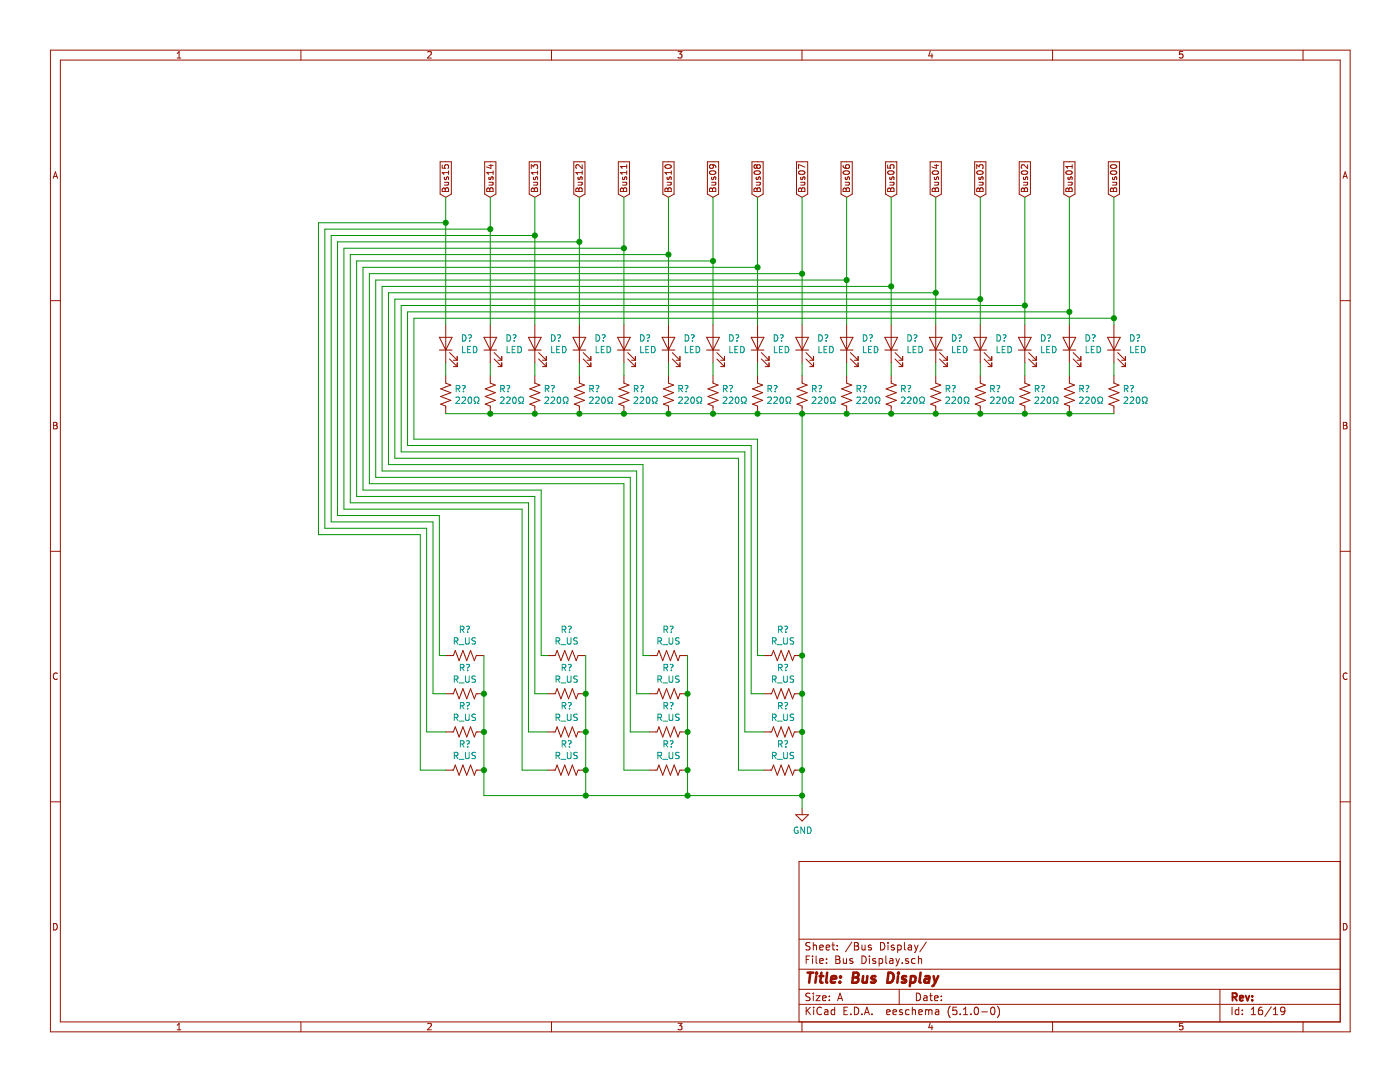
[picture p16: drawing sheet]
EESchema Schematic File Version 4
LIBS:Firenze-cache
EELAYER 29 0
EELAYER END
$Descr A 11000 8500
encoding utf-8
Sheet 16 19
Title "Bus Display"
Date ""
Rev ""
Comp ""
Comment1 ""
Comment2 ""
Comment3 ""
Comment4 ""
$EndDescr
$Comp
L Device:LED D?
U 1 1
P 5250 2700
F 0 "D?" V 5289 2583 50  0000 R CNN
F 1 "LED" V 5198 2583 50  0000 R CNN
F 2 "" H 5250 2700 50  0001 C CNN
F 3 "~" H 5250 2700 50  0001 C CNN
	1    5250 2700
	0    -1   -1   0   
$EndComp
$Comp
L Device:LED D?
U 1 1
P 4900 2700
F 0 "D?" V 4939 2583 50  0000 R CNN
F 1 "LED" V 4848 2583 50  0000 R CNN
F 2 "" H 4900 2700 50  0001 C CNN
F 3 "~" H 4900 2700 50  0001 C CNN
	1    4900 2700
	0    -1   -1   0   
$EndComp
$Comp
L Device:LED D?
U 1 1
P 4550 2700
F 0 "D?" V 4589 2583 50  0000 R CNN
F 1 "LED" V 4498 2583 50  0000 R CNN
F 2 "" H 4550 2700 50  0001 C CNN
F 3 "~" H 4550 2700 50  0001 C CNN
	1    4550 2700
	0    -1   -1   0   
$EndComp
$Comp
L Device:LED D?
U 1 1
P 5600 2700
F 0 "D?" V 5639 2583 50  0000 R CNN
F 1 "LED" V 5548 2583 50  0000 R CNN
F 2 "" H 5600 2700 50  0001 C CNN
F 3 "~" H 5600 2700 50  0001 C CNN
	1    5600 2700
	0    -1   -1   0   
$EndComp
$Comp
L Device:LED D?
U 1 1
P 5950 2700
F 0 "D?" V 5989 2583 50  0000 R CNN
F 1 "LED" V 5898 2583 50  0000 R CNN
F 2 "" H 5950 2700 50  0001 C CNN
F 3 "~" H 5950 2700 50  0001 C CNN
	1    5950 2700
	0    -1   -1   0   
$EndComp
$Comp
L Device:LED D?
U 1 1
P 4200 2700
F 0 "D?" V 4239 2583 50  0000 R CNN
F 1 "LED" V 4148 2583 50  0000 R CNN
F 2 "" H 4200 2700 50  0001 C CNN
F 3 "~" H 4200 2700 50  0001 C CNN
	1    4200 2700
	0    -1   -1   0   
$EndComp
$Comp
L Device:LED D?
U 1 1
P 6300 2700
F 0 "D?" V 6339 2583 50  0000 R CNN
F 1 "LED" V 6248 2583 50  0000 R CNN
F 2 "" H 6300 2700 50  0001 C CNN
F 3 "~" H 6300 2700 50  0001 C CNN
	1    6300 2700
	0    -1   -1   0   
$EndComp
$Comp
L Device:LED D?
U 1 1
P 3850 2700
F 0 "D?" V 3889 2583 50  0000 R CNN
F 1 "LED" V 3798 2583 50  0000 R CNN
F 2 "" H 3850 2700 50  0001 C CNN
F 3 "~" H 3850 2700 50  0001 C CNN
	1    3850 2700
	0    -1   -1   0   
$EndComp
$Comp
L Device:LED D?
U 1 1
P 6650 2700
F 0 "D?" V 6689 2583 50  0000 R CNN
F 1 "LED" V 6598 2583 50  0000 R CNN
F 2 "" H 6650 2700 50  0001 C CNN
F 3 "~" H 6650 2700 50  0001 C CNN
	1    6650 2700
	0    -1   -1   0   
$EndComp
$Comp
L Device:LED D?
U 1 1
P 3500 2700
F 0 "D?" V 3539 2583 50  0000 R CNN
F 1 "LED" V 3448 2583 50  0000 R CNN
F 2 "" H 3500 2700 50  0001 C CNN
F 3 "~" H 3500 2700 50  0001 C CNN
	1    3500 2700
	0    -1   -1   0   
$EndComp
$Comp
L Device:LED D?
U 1 1
P 7000 2700
F 0 "D?" V 7039 2583 50  0000 R CNN
F 1 "LED" V 6948 2583 50  0000 R CNN
F 2 "" H 7000 2700 50  0001 C CNN
F 3 "~" H 7000 2700 50  0001 C CNN
	1    7000 2700
	0    -1   -1   0   
$EndComp
$Comp
L Device:LED D?
U 1 1
P 7350 2700
F 0 "D?" V 7389 2583 50  0000 R CNN
F 1 "LED" V 7298 2583 50  0000 R CNN
F 2 "" H 7350 2700 50  0001 C CNN
F 3 "~" H 7350 2700 50  0001 C CNN
	1    7350 2700
	0    -1   -1   0   
$EndComp
$Comp
L Device:LED D?
U 1 1
P 7700 2700
F 0 "D?" V 7739 2583 50  0000 R CNN
F 1 "LED" V 7648 2583 50  0000 R CNN
F 2 "" H 7700 2700 50  0001 C CNN
F 3 "~" H 7700 2700 50  0001 C CNN
	1    7700 2700
	0    -1   -1   0   
$EndComp
$Comp
L Device:LED D?
U 1 1
P 8050 2700
F 0 "D?" V 8089 2583 50  0000 R CNN
F 1 "LED" V 7998 2583 50  0000 R CNN
F 2 "" H 8050 2700 50  0001 C CNN
F 3 "~" H 8050 2700 50  0001 C CNN
	1    8050 2700
	0    -1   -1   0   
$EndComp
$Comp
L Device:LED D?
U 1 1
P 8400 2700
F 0 "D?" V 8439 2583 50  0000 R CNN
F 1 "LED" V 8348 2583 50  0000 R CNN
F 2 "" H 8400 2700 50  0001 C CNN
F 3 "~" H 8400 2700 50  0001 C CNN
	1    8400 2700
	0    -1   -1   0   
$EndComp
$Comp
L Device:LED D?
U 1 1
P 8750 2700
F 0 "D?" V 8789 2583 50  0000 R CNN
F 1 "LED" V 8698 2583 50  0000 R CNN
F 2 "" H 8750 2700 50  0001 C CNN
F 3 "~" H 8750 2700 50  0001 C CNN
	1    8750 2700
	0    -1   -1   0   
$EndComp
$Comp
L Device:R_US R?
U 1 1
P 5600 3100
F 0 "R?" H 5668 3146 50  0000 L CNN
F 1 "220Ω" H 5668 3055 50  0000 L CNN
F 2 "" V 5640 3090 50  0001 C CNN
F 3 "~" H 5600 3100 50  0001 C CNN
	1    5600 3100
	1    0    0    -1  
$EndComp
$Comp
L Device:R_US R?
U 1 1
P 5950 3100
F 0 "R?" H 6018 3146 50  0000 L CNN
F 1 "220Ω" H 6018 3055 50  0000 L CNN
F 2 "" V 5990 3090 50  0001 C CNN
F 3 "~" H 5950 3100 50  0001 C CNN
	1    5950 3100
	1    0    0    -1  
$EndComp
$Comp
L Device:R_US R?
U 1 1
P 6300 3100
F 0 "R?" H 6368 3146 50  0000 L CNN
F 1 "220Ω" H 6368 3055 50  0000 L CNN
F 2 "" V 6340 3090 50  0001 C CNN
F 3 "~" H 6300 3100 50  0001 C CNN
	1    6300 3100
	1    0    0    -1  
$EndComp
$Comp
L Device:R_US R?
U 1 1
P 6650 3100
F 0 "R?" H 6718 3146 50  0000 L CNN
F 1 "220Ω" H 6718 3055 50  0000 L CNN
F 2 "" V 6690 3090 50  0001 C CNN
F 3 "~" H 6650 3100 50  0001 C CNN
	1    6650 3100
	1    0    0    -1  
$EndComp
$Comp
L Device:R_US R?
U 1 1
P 7000 3100
F 0 "R?" H 7068 3146 50  0000 L CNN
F 1 "220Ω" H 7068 3055 50  0000 L CNN
F 2 "" V 7040 3090 50  0001 C CNN
F 3 "~" H 7000 3100 50  0001 C CNN
	1    7000 3100
	1    0    0    -1  
$EndComp
$Comp
L Device:R_US R?
U 1 1
P 7350 3100
F 0 "R?" H 7418 3146 50  0000 L CNN
F 1 "220Ω" H 7418 3055 50  0000 L CNN
F 2 "" V 7390 3090 50  0001 C CNN
F 3 "~" H 7350 3100 50  0001 C CNN
	1    7350 3100
	1    0    0    -1  
$EndComp
$Comp
L Device:R_US R?
U 1 1
P 7700 3100
F 0 "R?" H 7768 3146 50  0000 L CNN
F 1 "220Ω" H 7768 3055 50  0000 L CNN
F 2 "" V 7740 3090 50  0001 C CNN
F 3 "~" H 7700 3100 50  0001 C CNN
	1    7700 3100
	1    0    0    -1  
$EndComp
$Comp
L Device:R_US R?
U 1 1
P 8050 3100
F 0 "R?" H 8118 3146 50  0000 L CNN
F 1 "220Ω" H 8118 3055 50  0000 L CNN
F 2 "" V 8090 3090 50  0001 C CNN
F 3 "~" H 8050 3100 50  0001 C CNN
	1    8050 3100
	1    0    0    -1  
$EndComp
$Comp
L Device:R_US R?
U 1 1
P 8400 3100
F 0 "R?" H 8468 3146 50  0000 L CNN
F 1 "220Ω" H 8468 3055 50  0000 L CNN
F 2 "" V 8440 3090 50  0001 C CNN
F 3 "~" H 8400 3100 50  0001 C CNN
	1    8400 3100
	1    0    0    -1  
$EndComp
$Comp
L Device:R_US R?
U 1 1
P 8750 3100
F 0 "R?" H 8818 3146 50  0000 L CNN
F 1 "220Ω" H 8818 3055 50  0000 L CNN
F 2 "" V 8790 3090 50  0001 C CNN
F 3 "~" H 8750 3100 50  0001 C CNN
	1    8750 3100
	1    0    0    -1  
$EndComp
$Comp
L Device:R_US R?
U 1 1
P 5250 3100
F 0 "R?" H 5318 3146 50  0000 L CNN
F 1 "220Ω" H 5318 3055 50  0000 L CNN
F 2 "" V 5290 3090 50  0001 C CNN
F 3 "~" H 5250 3100 50  0001 C CNN
	1    5250 3100
	1    0    0    -1  
$EndComp
$Comp
L Device:R_US R?
U 1 1
P 4900 3100
F 0 "R?" H 4968 3146 50  0000 L CNN
F 1 "220Ω" H 4968 3055 50  0000 L CNN
F 2 "" V 4940 3090 50  0001 C CNN
F 3 "~" H 4900 3100 50  0001 C CNN
	1    4900 3100
	1    0    0    -1  
$EndComp
$Comp
L Device:R_US R?
U 1 1
P 4550 3100
F 0 "R?" H 4618 3146 50  0000 L CNN
F 1 "220Ω" H 4618 3055 50  0000 L CNN
F 2 "" V 4590 3090 50  0001 C CNN
F 3 "~" H 4550 3100 50  0001 C CNN
	1    4550 3100
	1    0    0    -1  
$EndComp
$Comp
L Device:R_US R?
U 1 1
P 4200 3100
F 0 "R?" H 4268 3146 50  0000 L CNN
F 1 "220Ω" H 4268 3055 50  0000 L CNN
F 2 "" V 4240 3090 50  0001 C CNN
F 3 "~" H 4200 3100 50  0001 C CNN
	1    4200 3100
	1    0    0    -1  
$EndComp
$Comp
L Device:R_US R?
U 1 1
P 3850 3100
F 0 "R?" H 3918 3146 50  0000 L CNN
F 1 "220Ω" H 3918 3055 50  0000 L CNN
F 2 "" V 3890 3090 50  0001 C CNN
F 3 "~" H 3850 3100 50  0001 C CNN
	1    3850 3100
	1    0    0    -1  
$EndComp
$Comp
L Device:R_US R?
U 1 1
P 3500 3100
F 0 "R?" H 3568 3146 50  0000 L CNN
F 1 "220Ω" H 3568 3055 50  0000 L CNN
F 2 "" V 3540 3090 50  0001 C CNN
F 3 "~" H 3500 3100 50  0001 C CNN
	1    3500 3100
	1    0    0    -1  
$EndComp
Wire Wire Line
	8750 3250 8400 3250
Wire Wire Line
	8400 3250 8050 3250
Connection ~ 8400 3250
Wire Wire Line
	8050 3250 7700 3250
Connection ~ 8050 3250
Wire Wire Line
	7700 3250 7350 3250
Connection ~ 7700 3250
Wire Wire Line
	7350 3250 7000 3250
Connection ~ 7350 3250
Wire Wire Line
	7000 3250 6650 3250
Connection ~ 7000 3250
Wire Wire Line
	6650 3250 6300 3250
Connection ~ 6650 3250
Connection ~ 6300 3250
Wire Wire Line
	5950 3250 5600 3250
Connection ~ 5950 3250
Wire Wire Line
	5600 3250 5250 3250
Connection ~ 5600 3250
Wire Wire Line
	5250 3250 4900 3250
Connection ~ 5250 3250
Wire Wire Line
	4900 3250 4550 3250
Connection ~ 4900 3250
Wire Wire Line
	4550 3250 4200 3250
Connection ~ 4550 3250
Wire Wire Line
	4200 3250 3850 3250
Connection ~ 4200 3250
Wire Wire Line
	3850 3250 3500 3250
Connection ~ 3850 3250
Wire Wire Line
	3500 2850 3500 2950
Wire Wire Line
	3850 2850 3850 2950
Wire Wire Line
	4200 2850 4200 2950
Wire Wire Line
	4550 2950 4550 2850
Wire Wire Line
	4900 2850 4900 2950
Wire Wire Line
	5250 2950 5250 2850
Wire Wire Line
	5600 2850 5600 2950
Wire Wire Line
	5950 2850 5950 2950
Wire Wire Line
	6300 2850 6300 2950
Wire Wire Line
	6650 2850 6650 2950
Wire Wire Line
	7000 2850 7000 2950
Wire Wire Line
	7350 2850 7350 2950
Wire Wire Line
	7700 2850 7700 2950
Wire Wire Line
	8050 2850 8050 2950
Wire Wire Line
	8400 2850 8400 2950
Wire Wire Line
	8750 2850 8750 2950
$Comp
L Device:R_US R?
U 1 1
P 3650 6050
F 0 "R?" V 3445 6050 50  0000 C CNN
F 1 "R_US" V 3536 6050 50  0000 C CNN
F 2 "" V 3690 6040 50  0001 C CNN
F 3 "~" H 3650 6050 50  0001 C CNN
	1    3650 6050
	0    1    1    0   
$EndComp
$Comp
L Device:R_US R?
U 1 1
P 3650 5150
F 0 "R?" V 3445 5150 50  0000 C CNN
F 1 "R_US" V 3536 5150 50  0000 C CNN
F 2 "" V 3690 5140 50  0001 C CNN
F 3 "~" H 3650 5150 50  0001 C CNN
	1    3650 5150
	0    1    1    0   
$EndComp
$Comp
L Device:R_US R?
U 1 1
P 3650 5450
F 0 "R?" V 3445 5450 50  0000 C CNN
F 1 "R_US" V 3536 5450 50  0000 C CNN
F 2 "" V 3690 5440 50  0001 C CNN
F 3 "~" H 3650 5450 50  0001 C CNN
	1    3650 5450
	0    1    1    0   
$EndComp
$Comp
L Device:R_US R?
U 1 1
P 3650 5750
F 0 "R?" V 3445 5750 50  0000 C CNN
F 1 "R_US" V 3536 5750 50  0000 C CNN
F 2 "" V 3690 5740 50  0001 C CNN
F 3 "~" H 3650 5750 50  0001 C CNN
	1    3650 5750
	0    1    1    0   
$EndComp
Wire Wire Line
	3800 6050 3800 5750
Wire Wire Line
	3800 5750 3800 5450
Connection ~ 3800 5750
Wire Wire Line
	3800 5450 3800 5150
Connection ~ 3800 5450
$Comp
L Device:R_US R?
U 1 1
P 4450 5150
F 0 "R?" V 4245 5150 50  0000 C CNN
F 1 "R_US" V 4336 5150 50  0000 C CNN
F 2 "" V 4490 5140 50  0001 C CNN
F 3 "~" H 4450 5150 50  0001 C CNN
	1    4450 5150
	0    1    1    0   
$EndComp
$Comp
L Device:R_US R?
U 1 1
P 4450 5450
F 0 "R?" V 4245 5450 50  0000 C CNN
F 1 "R_US" V 4336 5450 50  0000 C CNN
F 2 "" V 4490 5440 50  0001 C CNN
F 3 "~" H 4450 5450 50  0001 C CNN
	1    4450 5450
	0    1    1    0   
$EndComp
$Comp
L Device:R_US R?
U 1 1
P 4450 5750
F 0 "R?" V 4245 5750 50  0000 C CNN
F 1 "R_US" V 4336 5750 50  0000 C CNN
F 2 "" V 4490 5740 50  0001 C CNN
F 3 "~" H 4450 5750 50  0001 C CNN
	1    4450 5750
	0    1    1    0   
$EndComp
$Comp
L Device:R_US R?
U 1 1
P 4450 6050
F 0 "R?" V 4245 6050 50  0000 C CNN
F 1 "R_US" V 4336 6050 50  0000 C CNN
F 2 "" V 4490 6040 50  0001 C CNN
F 3 "~" H 4450 6050 50  0001 C CNN
	1    4450 6050
	0    1    1    0   
$EndComp
Wire Wire Line
	4600 6050 4600 5750
Wire Wire Line
	4600 5750 4600 5450
Connection ~ 4600 5750
Wire Wire Line
	4600 5450 4600 5150
Connection ~ 4600 5450
Wire Wire Line
	3800 6050 3800 6250
Wire Wire Line
	4600 6250 4600 6050
Connection ~ 3800 6050
Connection ~ 4600 6050
$Comp
L Device:R_US R?
U 1 1
P 5250 5150
F 0 "R?" V 5045 5150 50  0000 C CNN
F 1 "R_US" V 5136 5150 50  0000 C CNN
F 2 "" V 5290 5140 50  0001 C CNN
F 3 "~" H 5250 5150 50  0001 C CNN
	1    5250 5150
	0    1    1    0   
$EndComp
$Comp
L Device:R_US R?
U 1 1
P 5250 5450
F 0 "R?" V 5045 5450 50  0000 C CNN
F 1 "R_US" V 5136 5450 50  0000 C CNN
F 2 "" V 5290 5440 50  0001 C CNN
F 3 "~" H 5250 5450 50  0001 C CNN
	1    5250 5450
	0    1    1    0   
$EndComp
$Comp
L Device:R_US R?
U 1 1
P 5250 5750
F 0 "R?" V 5045 5750 50  0000 C CNN
F 1 "R_US" V 5136 5750 50  0000 C CNN
F 2 "" V 5290 5740 50  0001 C CNN
F 3 "~" H 5250 5750 50  0001 C CNN
	1    5250 5750
	0    1    1    0   
$EndComp
$Comp
L Device:R_US R?
U 1 1
P 5250 6050
F 0 "R?" V 5045 6050 50  0000 C CNN
F 1 "R_US" V 5136 6050 50  0000 C CNN
F 2 "" V 5290 6040 50  0001 C CNN
F 3 "~" H 5250 6050 50  0001 C CNN
	1    5250 6050
	0    1    1    0   
$EndComp
Wire Wire Line
	5400 5150 5400 5450
Wire Wire Line
	5400 5450 5400 5750
Connection ~ 5400 5450
Wire Wire Line
	5400 5750 5400 6050
Connection ~ 5400 5750
Wire Wire Line
	5400 6050 5400 6250
Connection ~ 5400 6050
$Comp
L Device:R_US R?
U 1 1
P 6150 5150
F 0 "R?" V 5945 5150 50  0000 C CNN
F 1 "R_US" V 6036 5150 50  0000 C CNN
F 2 "" V 6190 5140 50  0001 C CNN
F 3 "~" H 6150 5150 50  0001 C CNN
	1    6150 5150
	0    1    1    0   
$EndComp
Wire Wire Line
	3800 6250 4600 6250
Wire Wire Line
	5400 6250 4600 6250
Connection ~ 4600 6250
$Comp
L Device:R_US R?
U 1 1
P 6150 5450
F 0 "R?" V 5945 5450 50  0000 C CNN
F 1 "R_US" V 6036 5450 50  0000 C CNN
F 2 "" V 6190 5440 50  0001 C CNN
F 3 "~" H 6150 5450 50  0001 C CNN
	1    6150 5450
	0    1    1    0   
$EndComp
$Comp
L Device:R_US R?
U 1 1
P 6150 5750
F 0 "R?" V 5945 5750 50  0000 C CNN
F 1 "R_US" V 6036 5750 50  0000 C CNN
F 2 "" V 6190 5740 50  0001 C CNN
F 3 "~" H 6150 5750 50  0001 C CNN
	1    6150 5750
	0    1    1    0   
$EndComp
$Comp
L Device:R_US R?
U 1 1
P 6150 6050
F 0 "R?" V 5945 6050 50  0000 C CNN
F 1 "R_US" V 6036 6050 50  0000 C CNN
F 2 "" V 6190 6040 50  0001 C CNN
F 3 "~" H 6150 6050 50  0001 C CNN
	1    6150 6050
	0    1    1    0   
$EndComp
Wire Wire Line
	6300 5150 6300 5450
Wire Wire Line
	6300 5450 6300 5750
Connection ~ 6300 5450
Wire Wire Line
	6300 5750 6300 6050
Connection ~ 6300 5750
Wire Wire Line
	6300 6050 6300 6250
Wire Wire Line
	6300 6250 5400 6250
Connection ~ 6300 6050
Connection ~ 5400 6250
$Comp
L power:GND #PWR?
U 1 1
P 6300 6350
F 0 "#PWR?" H 6300 6100 50  0001 C CNN
F 1 "GND" H 6305 6177 50  0000 C CNN
F 2 "" H 6300 6350 50  0001 C CNN
F 3 "" H 6300 6350 50  0001 C CNN
	1    6300 6350
	1    0    0    -1  
$EndComp
Wire Wire Line
	6300 6350 6300 6250
Connection ~ 6300 6250
Text GLabel 8750 1550 1    50   Input ~ 0
Bus00
Text GLabel 8400 1550 1    50   Input ~ 0
Bus01
Text GLabel 8050 1550 1    50   Input ~ 0
Bus02
Text GLabel 7700 1550 1    50   Input ~ 0
Bus03
Text GLabel 7350 1550 1    50   Input ~ 0
Bus04
Text GLabel 7000 1550 1    50   Input ~ 0
Bus05
Text GLabel 6650 1550 1    50   Input ~ 0
Bus06
Text GLabel 6300 1550 1    50   Input ~ 0
Bus07
Text GLabel 5950 1550 1    50   Input ~ 0
Bus08
Text GLabel 5600 1550 1    50   Input ~ 0
Bus09
Text GLabel 5250 1550 1    50   Input ~ 0
Bus10
Text GLabel 4900 1550 1    50   Input ~ 0
Bus11
Text GLabel 4550 1550 1    50   Input ~ 0
Bus12
Text GLabel 4200 1550 1    50   Input ~ 0
Bus13
Text GLabel 3850 1550 1    50   Input ~ 0
Bus14
Text GLabel 3500 1550 1    50   Input ~ 0
Bus15
Wire Wire Line
	8750 2550 8750 2500
Wire Wire Line
	8400 1550 8400 2450
Wire Wire Line
	8050 2550 8050 2400
Wire Wire Line
	7700 1550 7700 2350
Wire Wire Line
	7350 2550 7350 2300
Wire Wire Line
	7000 1550 7000 2250
Wire Wire Line
	6650 2550 6650 2200
Wire Wire Line
	6300 1550 6300 2150
Wire Wire Line
	5950 2550 5950 2100
Wire Wire Line
	5600 1550 5600 2050
Wire Wire Line
	5250 1550 5250 2000
Wire Wire Line
	4900 2550 4900 1950
Wire Wire Line
	4550 1550 4550 1900
Wire Wire Line
	4200 2550 4200 1850
Wire Wire Line
	3850 1550 3850 1800
Wire Wire Line
	3500 2550 3500 1750
Wire Wire Line
	8750 2500 3250 2500
Wire Wire Line
	3250 2500 3250 3450
Wire Wire Line
	5950 5150 6000 5150
Connection ~ 8750 2500
Wire Wire Line
	8750 2500 8750 1550
Wire Wire Line
	8400 2450 3200 2450
Wire Wire Line
	3200 2450 3200 3500
Wire Wire Line
	5900 5450 6000 5450
Connection ~ 8400 2450
Wire Wire Line
	8400 2450 8400 2550
Wire Wire Line
	8050 2400 3150 2400
Wire Wire Line
	3150 2400 3150 3550
Wire Wire Line
	5850 5750 6000 5750
Connection ~ 8050 2400
Wire Wire Line
	8050 2400 8050 1550
Wire Wire Line
	7700 2350 3100 2350
Wire Wire Line
	3100 2350 3100 3600
Wire Wire Line
	5800 6050 6000 6050
Connection ~ 7700 2350
Wire Wire Line
	7700 2350 7700 2550
Wire Wire Line
	5950 3250 6300 3250
Wire Wire Line
	6300 5150 6300 3250
Connection ~ 6300 5150
Wire Wire Line
	3250 3450 5950 3450
Wire Wire Line
	5950 3450 5950 5150
Wire Wire Line
	3200 3500 5900 3500
Wire Wire Line
	5900 3500 5900 5450
Wire Wire Line
	3150 3550 5850 3550
Wire Wire Line
	5850 3550 5850 5750
Wire Wire Line
	3100 3600 5800 3600
Wire Wire Line
	5800 3600 5800 6050
Wire Wire Line
	7350 2300 3050 2300
Wire Wire Line
	3050 2300 3050 3650
Wire Wire Line
	3050 3650 5050 3650
Wire Wire Line
	5050 3650 5050 5150
Wire Wire Line
	5050 5150 5100 5150
Connection ~ 7350 2300
Wire Wire Line
	7350 2300 7350 1550
Wire Wire Line
	7000 2250 3000 2250
Wire Wire Line
	3000 2250 3000 3700
Wire Wire Line
	3000 3700 5000 3700
Wire Wire Line
	5000 3700 5000 5450
Wire Wire Line
	5000 5450 5100 5450
Connection ~ 7000 2250
Wire Wire Line
	7000 2250 7000 2550
Wire Wire Line
	6650 2200 2950 2200
Wire Wire Line
	2950 2200 2950 3750
Wire Wire Line
	2950 3750 4950 3750
Wire Wire Line
	4950 3750 4950 5750
Wire Wire Line
	4950 5750 5100 5750
Connection ~ 6650 2200
Wire Wire Line
	6650 2200 6650 1550
Wire Wire Line
	6300 2150 2900 2150
Wire Wire Line
	2900 2150 2900 3800
Wire Wire Line
	2900 3800 4900 3800
Wire Wire Line
	4900 3800 4900 6050
Wire Wire Line
	4900 6050 5100 6050
Connection ~ 6300 2150
Wire Wire Line
	6300 2150 6300 2550
Wire Wire Line
	5950 2100 2850 2100
Wire Wire Line
	2850 2100 2850 3850
Wire Wire Line
	2850 3850 4250 3850
Wire Wire Line
	4250 3850 4250 5150
Wire Wire Line
	4250 5150 4300 5150
Connection ~ 5950 2100
Wire Wire Line
	5950 2100 5950 1550
Wire Wire Line
	5600 2050 2800 2050
Wire Wire Line
	2800 2050 2800 3900
Wire Wire Line
	2800 3900 4200 3900
Wire Wire Line
	4200 3900 4200 5450
Wire Wire Line
	4200 5450 4300 5450
Connection ~ 5600 2050
Wire Wire Line
	5600 2050 5600 2550
Wire Wire Line
	5250 2000 2750 2000
Wire Wire Line
	2750 2000 2750 3950
Wire Wire Line
	2750 3950 4150 3950
Wire Wire Line
	4150 3950 4150 5750
Wire Wire Line
	4150 5750 4300 5750
Connection ~ 5250 2000
Wire Wire Line
	5250 2000 5250 2550
Wire Wire Line
	4900 1950 2700 1950
Wire Wire Line
	2700 1950 2700 4000
Wire Wire Line
	2700 4000 4100 4000
Wire Wire Line
	4100 4000 4100 6050
Wire Wire Line
	4100 6050 4300 6050
Connection ~ 4900 1950
Wire Wire Line
	4900 1950 4900 1550
Wire Wire Line
	4550 1900 2650 1900
Wire Wire Line
	2650 1900 2650 4050
Wire Wire Line
	2650 4050 3450 4050
Wire Wire Line
	3450 4050 3450 5150
Wire Wire Line
	3450 5150 3500 5150
Connection ~ 4550 1900
Wire Wire Line
	4550 1900 4550 2550
Wire Wire Line
	4200 1850 2600 1850
Wire Wire Line
	2600 1850 2600 4100
Wire Wire Line
	2600 4100 3400 4100
Wire Wire Line
	3400 4100 3400 5450
Wire Wire Line
	3400 5450 3500 5450
Connection ~ 4200 1850
Wire Wire Line
	4200 1850 4200 1550
Wire Wire Line
	3850 1800 2550 1800
Wire Wire Line
	2550 1800 2550 4150
Wire Wire Line
	2550 4150 3350 4150
Wire Wire Line
	3350 4150 3350 5750
Wire Wire Line
	3350 5750 3500 5750
Connection ~ 3850 1800
Wire Wire Line
	3850 1800 3850 2550
Wire Wire Line
	3500 1750 2500 1750
Wire Wire Line
	2500 1750 2500 4200
Wire Wire Line
	2500 4200 3300 4200
Wire Wire Line
	3300 4200 3300 6050
Wire Wire Line
	3300 6050 3500 6050
Connection ~ 3500 1750
Wire Wire Line
	3500 1750 3500 1550
$EndSCHEMATC
